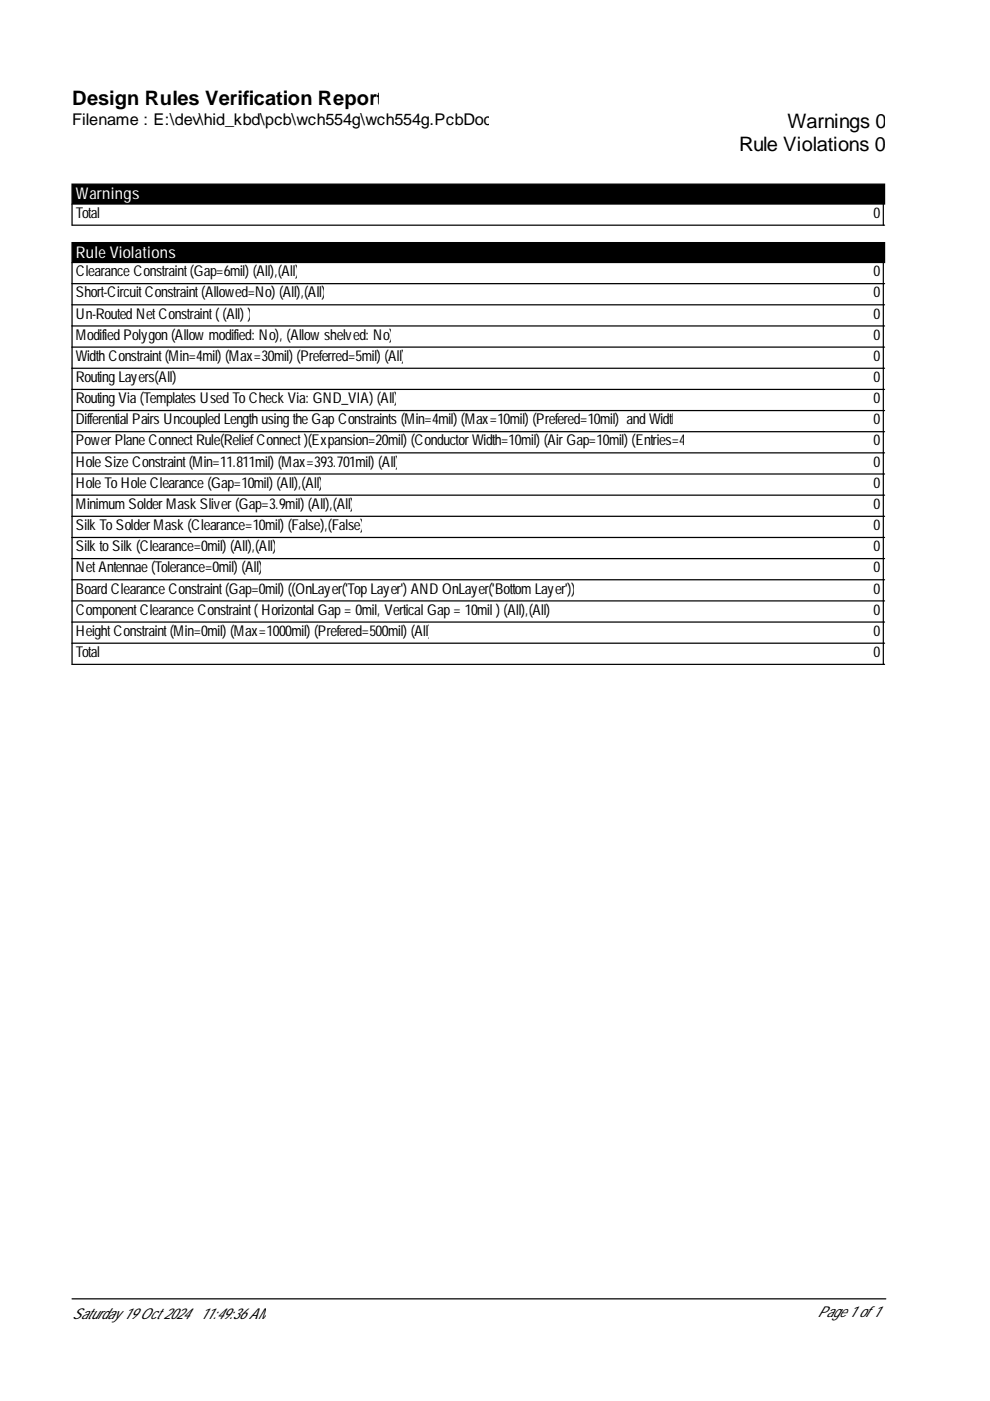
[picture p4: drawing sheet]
<svg xmlns="http://www.w3.org/2000/svg" width="210mm" height="297mm" viewBox="0 0 210 297" stroke-linecap="round" stroke-linejoin="round" font-family="sans-serif">
<defs><g id="words">
<g font-size="4.2">
<text x="15.3" y="22.3">Design Rules Verification Report</text>
<text x="167" y="27">Warnings 0</text>
<text x="156.7" y="32">Rule Violations 0</text>
</g>
<text font-size="3.4" x="15.3" y="26.6">Filename : E:\dev\hid_kbd\pcb\wch554g\wch554g.PcbDoc</text>
<g font-size="3.4" fill="#fff">
<text x="16.1" y="42.2">Warnings</text>
<text x="16.1" y="54.6">Rule Violations</text>
</g>
<g font-size="3.2">
<text x="16.1" y="46.2">Total</text>
<text x="185.2" y="46.2">0</text>
<text x="16.1" y="58.6">Clearance Constraint (Gap=6mil) (All),(All)</text>
<text x="185.2" y="58.6">0</text>
<text x="16.1" y="63.1">Short-Circuit Constraint (Allowed=No) (All),(All)</text>
<text x="185.2" y="63.1">0</text>
<text x="16.1" y="67.5">Un-Routed Net Constraint ( (All) )</text>
<text x="185.2" y="67.5">0</text>
<text x="16.1" y="72">Modified Polygon (Allow modified: No), (Allow shelved: No)</text>
<text x="16.1" y="76.5">Width Constraint (Min=4mil) (Max=30mil) (Preferred=5mil) (All)</text>
<text x="185.2" y="72">0</text>
<text x="185.2" y="76.5">0</text>
<text x="16.1" y="81">Routing Layers(All)</text>
<text x="185.2" y="81">0</text>
<text x="16.1" y="85.5">Routing Via (Templates Used To Check Via: GND_VIA) (All)</text>
<text x="16.1" y="90">Differential Pairs Uncoupled Length using the Gap Constraints (Min=4mil) (Max=10mil) (Prefered=10mil) and Width</text>
<text x="185.2" y="85.5">0</text>
<text x="185.2" y="90">0</text>
<text x="16.1" y="94.4">Power Plane Connect Rule(ReliefConnect )(Expansion=20mil) (Conductor Width=10mil) (Air Gap=10mil) (Entries=4)</text>
<text x="185.2" y="94.4">0</text>
<text x="16.1" y="98.9">Hole Size Constraint (Min=11.811mil) (Max=393.701mil) (All)</text>
<text x="185.2" y="98.9">0</text>
<text x="16.1" y="103.4">Hole To Hole Clearance (Gap=10mil) (All),(All)</text>
<text x="16.1" y="107.9">Minimum Solder Mask Sliver (Gap=3.9mil) (All),(All)</text>
<text x="185.2" y="103.4">0</text>
<text x="185.2" y="107.9">0</text>
<text x="16.1" y="112.4">Silk To Solder Mask (Clearance=10mil) (False),(False)</text>
<text x="185.2" y="112.4">0</text>
<text x="16.1" y="116.9">Silk to Silk (Clearance=0mil) (All),(All)</text>
<text x="185.2" y="116.9">0</text>
<text x="16.1" y="121.4">Net Antennae (Tolerance=0mil) (All)</text>
<text x="16.1" y="125.8">Board Clearance Constraint (Gap=0mil) ((OnLayer('Top Layer') AND OnLayer('Bottom Layer')))</text>
<text x="185.2" y="121.4">0</text>
<text x="185.2" y="125.8">0</text>
<text x="16.1" y="130.3">Component Clearance Constraint ( Horizontal Gap = 0mil, Vertical Gap = 10mil ) (All),(All)</text>
<text x="185.2" y="130.3">0</text>
<text x="16.1" y="134.8">Height Constraint (Min=0mil) (Max=1000mil) (Prefered=500mil) (All)</text>
<text x="185.2" y="134.8">0</text>
<text x="16.1" y="139.3">Total</text>
<text x="185.2" y="139.3">0</text>
<text x="15.3" y="279.6">Saturday 19 Oct 2024</text>
<text x="42.4" y="279.6">11:49:36 AM</text>
<text x="173.3" y="279.3">Page 1 of 1</text>
</g>
</g></defs>
<path d="M15.3 39h172.2v4.3h-172.2zM15.3 51.4h172.2v4.3h-172.2z" fill="#000" stroke="#000" stroke-width=".26"/>
<g fill="none" stroke="#000" stroke-width=".26">
<path d="M15.3 43.3v4.4h172.2M15.3 55.7v85.2h172.2M187.3 43.3v4.4M187.3 55.7v85.2M15.3 60.1h172.2M15.3 64.6h172.2M15.3 69.1h172.2M15.3 73.6h172.2M15.3 78.1h172.2M15.3 82.6h172.2M15.3 87h172.2M15.3 91.5h172.2"/>
<path d="M15.3 96h172.2M15.3 100.5h172.2M15.3 105h172.2M15.3 109.5h172.2M15.3 114h172.2M15.3 118.4h172.2M15.3 122.9h172.2M15.3 127.4h172.2M15.3 131.9h172.2M15.3 136.4h172.2M15.3 275.4h172.5"/>
</g>
<use href="#words"/>
</svg>
